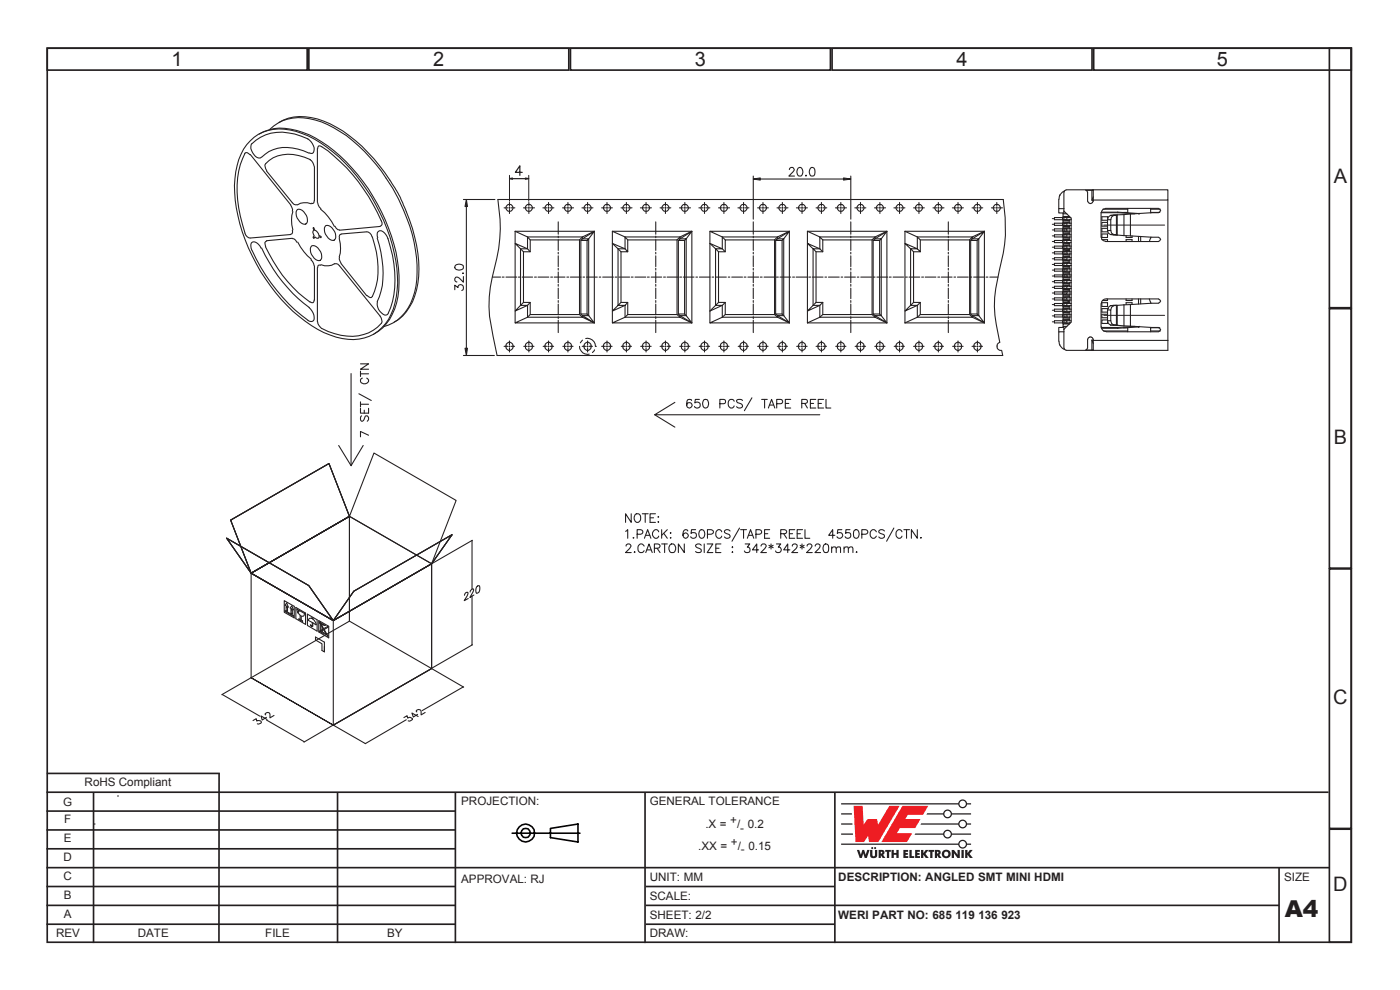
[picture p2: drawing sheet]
<svg xmlns="http://www.w3.org/2000/svg" width="297mm" height="210mm" viewBox="0 0 297 210" stroke-linecap="round" stroke-linejoin="round" font-family="sans-serif">
<defs><g id="words">
<text font-size="4.9" fill="#231f20" x="272.6" y="194.5">A4</text>
<g font-size="4.2" fill="#231f20">
<text x="36.4" y="14">1</text>
<text x="91.9" y="14">2</text>
<text x="147.4" y="14">3</text>
<text x="202.9" y="14">4</text>
<text x="258.2" y="14">5</text>
<text x="282.9" y="38.8">A</text>
<text x="282.9" y="94.1">B</text>
<text x="282.8" y="149.3">C</text>
<text x="282.8" y="189">D</text>
</g>
<g font-size="2.5" fill="#231f20">
<text x="17.9" y="166.8">RoHS Compliant</text>
<text x="13.4" y="171">G</text>
<text x="97.8" y="170.8">PROJECTION:</text>
<text x="137.8" y="170.8">GENERAL TOLERANCE</text>
<text x="13.5" y="178.7">E</text>
<text x="13.6" y="174.6">F</text>
<text x="149.6" y="175.6">.X =</text>
<text x="154.9" y="174.8">+</text>
<text x="155.1" y="179.4">+</text>
<text x="156.4" y="175.6">/ 0.2</text>
<text x="157" y="176.4">-</text>
<text x="13.5" y="182.7">D</text>
<text x="148.1" y="180.2">.XX =</text>
<text x="156.5" y="180.2">/ 0.15</text>
<text x="157.2" y="181">-</text>
<text x="13.5" y="186.7">C</text>
<text x="13.5" y="190.8">B</text>
<text x="97.8" y="187.3">APPROVAL: RJ</text>
<text x="137.8" y="186.8">UNIT: MM</text>
<text x="137.8" y="190.9">SCALE:</text>
<text x="177.8" y="186.8">DESCRIPTION: ANGLED SMT MINI HDMI</text>
<text x="272.4" y="186.8">SIZE</text>
<text x="13.5" y="194.8">A</text>
<text x="137.8" y="194.8">SHEET: 2/2</text>
<text x="177.8" y="194.8">WERI PART NO: 685</text>
<text x="202.7" y="194.8">119</text>
<text x="207.6" y="194.8">136</text>
<text x="212.4" y="194.8">923</text>
<text x="11.9" y="198.8">REV</text>
<text x="29.2" y="198.8">DATE</text>
<text x="56.3" y="198.8">FILE</text>
<text x="82.1" y="198.8">BY</text>
<text x="137.8" y="198.8">DRAW:</text>
</g>
</g></defs>
<g fill="none" stroke="#231f20" stroke-width=".35">
<path d="M10 10.2h276.7v189.7h-276.7zM10 10.2h55.2v4.7h-55.2zM65.5 10.2h55.2v4.7h-55.2zM121 10.2h55.2v4.7h-55.2zM176.5 10.2h55.2v4.7h-55.2zM232 10.2h54.7v4.7h-54.7zM282 10.2h4.7v55.1h-4.7zM282 65.5h4.7v55h-4.7zM282 120.7h4.7v55h-4.7zM9.8 168h272M9.8 176h86.7M9.8 172h86.7"/>
<path d="M9.9 164.1h36.7M19.8 168v32M46.5 164l-.1 36M71.6 168v32M96.6 168v32M136.8 168v32M177.1 168v32M282 175.9h4.7v24h-4.7zM9.8 192h86.7M9.8 188h86.7M9.8 196h86.7M9.8 184h272.2"/>
<path d="M9.8 180h86.7M137 192h134.3M137 188h40.1M137 196h40.1M271.3 184v16"/>
</g>
<g fill="none" stroke="#000" stroke-width=".34">
<path d="M108.6 176.7h14.4M116.8 175.7l5.8-.9v3.8l-5.8-.9z"/>
<circle cx="111.5" cy="176.7" r="1.88"/>
<circle cx="111.5" cy="176.7" r="1.02"/>
</g>
<g fill="#ee1d23">
<path d="M181.1 170.9h1.9l.2 4 .9-1.2h2l.2 1.3 2.4-4.1h2.1l-4.5 7.7h-1.9l-.2-1.3-.9 1.3h-1.8z"/>
<path d="M191.4 170.9h5.5l-1.1 1.9h-3.2l-.6 .9h3.3l-1.1 1.9h-3.3l-.6 1.1h3.2l-1.1 1.9h-5.4z"/>
</g>
<g fill="#231f20">
<path d="M181.8 180.3h.5l.3 1 .3-1h.4l.3 1 .4-1h.5l-.6 1.7h-.5l-.3-1-.3 1h-.4z"/>
<path d="M184.6 180.3h.5v1.2l.2 .1 .3-.1v-1.2h.5v1.1a.76 .76 0 0 1-.8 .6 .76 .76 0 0 1-.7-.6z"/>
<path d="M187.8 180.3h1.2v.4h-.4v1.3h-.5l.1-1.3h-.4z"/>
<path d="M189.1 180.3h.5v.6h.6v-.6h.5l-.1 1.7h-.4v-.7h-.6v.7h-.5z"/>
<path d="M191.6 180.3h1.1v.4h-.6v.2h.5v.4h-.5v.3h.6v.4h-1.1z"/>
<path d="M192.9 180.3h.5v1.3h.5v.4h-1z"/>
<path d="M194.1 180.3h1v.4h-.5v.2h.5v.4h-.5v.3h.6v.4h-1.1z"/>
<path d="M195.4 180.3h.5v.7l.5-.7h.6l-.7 .8 .7 .9h-.6l-.5-.7v.7h-.5z"/>
<path d="M197 180.3h1.2v.4h-.4v1.3h-.5v-1.3h-.3z"/>
<path d="M201.9 180.3h.5l.8 1-.1-1h.5v1.7h-.5l-.7-1.1v1.1h-.5z"/>
<path d="M204 180.3h.5v1.7h-.5z"/>
<path d="M204.7 180.3h.5v.7l.5-.7h.6l-.6 .8 .7 .9h-.6l-.6-.7v.7h-.5z"/>
<circle cx="185" cy="179.9" r=".22"/>
<circle cx="185.7" cy="179.9" r=".22"/>
</g>
<g fill="#231f20">
<path d="M186.4 180.3h.5a.55 .55 0 0 1 .7 .3 .55 .55 0 0 1-.3 .7l.5 .7h-.5l-.4-.6v.6h-.5zM186.9 180.7v.3h.2v-.2z" fill-rule="evenodd"/>
<path d="M198.3 180.3h.6a.55 .55 0 0 1 .6 .3 .55 .55 0 0 1-.2 .7l.4 .7h-.5l-.4-.6v.6h-.5zM198.8 180.7v.3h.2l.1-.2z" fill-rule="evenodd"/>
<path d="M199.8 181.1a.95 .95 0 0 1 1.9 0 .95 .95 0 0 1-1.9 0zM200.3 181.2a.5 .5 0 0 0 1 0 .5 .5 0 0 0-1 0z" fill-rule="evenodd"/>
</g>
<path d="M178.4 176.9h2.6M178.4 174.8h2.4M178.4 172.6h2.3" fill="none" stroke="#231f20" stroke-width=".27"/>
<g fill="#231f20">
<path d="M203.5 170.5a.7 .7 0 0 1 1.4 0 .7 .7 0 0 1-1.4 0zM178.4 170.4h24.9a.94 .94 0 0 1 .9-.8 .94 .94 0 0 1 1 .8h.8v.2h-.8a.94 .94 0 0 1-1 .9 .94 .94 0 0 1-.9-.9h-24.9z" fill-rule="evenodd"/>
<path d="M200.3 172.6a.7 .7 0 0 1 1.4 0 .7 .7 0 0 1-1.4 0zM196.7 172.5h3.4a.94 .94 0 0 1 .9-.8 .94 .94 0 0 1 1 .8h4v.3h-4a.94 .94 0 0 1-1 .8 .94 .94 0 0 1-.9-.8h-3.6z" fill-rule="evenodd"/>
<path d="M203.5 174.8a.7 .7 0 0 1 1.4 0 .7 .7 0 0 1-1.4 0zM195.4 174.7h7.9a.94 .94 0 0 1 .9-.9 .94 .94 0 0 1 1 .9h.8v.2h-.8a.94 .94 0 0 1-1 .8 .94 .94 0 0 1-.9-.8h-8z" fill-rule="evenodd"/>
<path d="M200.3 176.9a.7 .7 0 0 1 1.4 0 .7 .7 0 0 1-1.4 0zM194.2 176.8h5.9a.94 .94 0 0 1 .9-.8 .94 .94 0 0 1 1 .8h4v.3h-4a.94 .94 0 0 1-1 .8 .94 .94 0 0 1-.9-.8h-6.1z" fill-rule="evenodd"/>
<path d="M203.5 179.1a.7 .7 0 0 1 1.4 0 .7 .7 0 0 1-1.4 0zM178.4 178.9h24.9a.94 .94 0 0 1 .9-.8 .94 .94 0 0 1 1 .8h.8v.3h-.8a.94 .94 0 0 1-1 .8 .94 .94 0 0 1-.9-.8h-24.9z" fill-rule="evenodd"/>
</g>
<g fill="none" stroke="#231f20" stroke-width=".23">
<path d="M51.9 32.5l.5-.1 .6 .4M52 32.5a18.2 18.2 0 0 0-1.4 11.6l1.4 5.3M53.1 29.9a9.3 9.3 0 0 1 9.7-2 27.6 27.6 0 0 1 12.8 9.4 37.9 37.9 0 0 1 8.8 22.7 13.1 13.1 0 0 1-4.2 10.3 10.1 10.1 0 0 1-10.2 .8 30.6 30.6 0 0 1-13.7-12 36.2 36.2 0 0 1-6.6-19.8 13.4 13.4 0 0 1 3.4-9.4zM53.1 32.8l8.6 10.7M53.4 30.5a2.34 2.34 0 0 0 1.8 3l.2-.2M55 28.4a9.5 9.5 0 0 1 8-.7 25.1 25.1 0 0 1 11.7 8 39.6 39.6 0 0 1 9.8 21.2 16.8 16.8 0 0 1-1.9 10.9 8.1 8.1 0 0 1-3.2 3M56.5 36.3l5.5 6.7 .4 .3 .6 .1M57.2 27.5a9.3 9.3 0 0 1 9.7-2 25.9 25.9 0 0 1 11.6 8 38.8 38.8 0 0 1 10 22.8 14.2 14.2 0 0 1-3.4 10.9 7.9 7.9 0 0 1-3.7 2.1M59.2 26a10.5 10.5 0 0 1 9.4-.3 31.4 31.4 0 0 1 14.1 12.5l1.5 2.3 .8 1.8a38.8 38.8 0 0 1 3.9 14.8 13.4 13.4 0 0 1-4.3 10.7l-1 .5M65.3 29.5a2.45 2.45 0 0 1 1.2 2.9l-.3 .1-.6-.1M65.3 29.5a12.2 12.2 0 0 0-8.9-.9l-1.1 .5-1.9 1.4M65.6 32.5a8.9 8.9 0 0 0-9.4 .2l-.7 .6"/>
<path d="M65.7 33.9a1.98 1.98 0 0 1 .9 1.4M65.8 33.9a9.1 9.1 0 0 0-7.8-.4l-1.6 1.2a1.41 1.41 0 0 0 .2 1.5M66.7 35.3v7.3M67.3 31.5v11.4M67.4 31.5l.2-.6h.3a34.1 34.1 0 0 1 12.2 14.2l.9 2.1v.4l-.4 .4M159.8 37.3v9.2M161.3 38h17.6M167.5 36l.3-.5h.3l.4 .6-1.2 1.2h1.2M169.3 35.6l.3-.1a1 1 0 0 1 .7 .9 1 1 0 0 1-.5 .9h-.2a.94 .94 0 0 1-.4-1.4zM171 37.2v.1h-.1zM172 35.6l.4-.1a1.25 1.25 0 0 1 .3 1.8 .61 .61 0 0 1-.9-.3 1.3 1.3 0 0 1 .2-1.4zM180.5 37.3v9.2"/>
<path d="M52 49.5a1.34 1.34 0 0 0 1 1M53.5 53.2a37.9 37.9 0 0 0 11.9 14.8M55.4 52.7a1.72 1.72 0 0 0-1.8-1.4 1.28 1.28 0 0 0-.2 1.8M55.5 52.6a32.5 32.5 0 0 0 10.1 12.6M56.3 52.3a29 29 0 0 0 9.5 11.8M56.6 51.1l-.4 .4 .2 .8M61.7 43.5l.4 .9-.1 .4M61.7 49.7l-8.6 .8M62 50.6l.4 .1 .6 .7M62 48.8v.8l-.3 .1M62 50.5l-5.5 .6M62.1 44.9a6.7 6.7 0 0 0 0 3.9"/>
<path d="M63.1 44.4a2.17 2.17 0 0 1 2.1 2.6 .71 .71 0 0 1-.5 .6 .71 .71 0 0 1-.7-.3 2.16 2.16 0 0 1-.9-2.9zM63.2 51.3a10.9 10.9 0 0 0 2.9 3.7M66 55.1l.3 .4 .3 .9M66 43.2a3.2 3.2 0 0 0-2.9 .3M66.1 52.1a2.17 2.17 0 0 1 2.1 2.6 .71 .71 0 0 1-.5 .6 .71 .71 0 0 1-.7-.2 2.16 2.16 0 0 1-.9-3zM66.4 48.4l.2 .4a.81 .81 0 0 0 0 1.2M66.5 50.3l.1 .2 .2-.2M66.5 48.4v-.1l.3 .5M66.6 50.1l-.2 .2M66.6 42.6v.4l-.2 .2-.4-.1M66.7 56.4v7.3M66.8 48.8a1.45 1.45 0 0 1 .9 1.2"/>
<path d="M67.3 56.8v11.5M67.4 43l.3 .9 .4 .4M67.7 50.2l-.1 .3h-.2l-.6-.2M67.7 50l.4 .1v.3M67.7 50.2l.4 .2M68 56.3l-.3-.1-.3 .2v.4M68 44.4a10.9 10.9 0 0 1 2.9 3.6M69.1 47.9a2.17 2.17 0 0 1 2.1 2.5 .71 .71 0 0 1-.5 .6 .71 .71 0 0 1-.7-.2 2.16 2.16 0 0 1-.9-2.9zM71 56h.7l.3 .4 8.6 10.7a1.67 1.67 0 0 1 .3 1.5 9.1 9.1 0 0 1-9.9 2.2l-2.7-1.1M71 55.9a3.2 3.2 0 0 1-2.9 .2M71 48l.7 .7 .3 .1M72 50.6a6.7 6.7 0 0 1 0 3.9"/>
<path d="M72 54.5v.4l.4 1M72.4 49.7l-.3 .1-.1 .7M72.4 55.9l5.4 6.8M77.8 49.2l-5.4 .4M77.8 49.2a1.31 1.31 0 0 1 1.1 1.1M79 50.3a17.9 17.9 0 0 1 .4 11.5l-.6 1.3-1-.4M80 50.5a21.1 21.1 0 0 1 .8 11.3l-.8 2.2M80.1 50.4a.89 .89 0 0 1 .2-1.3 .89 .89 0 0 1 1.3 .3l.7 1.3M80.6 48l-8.6 .8M82.3 50.6a23.8 23.8 0 0 1 .6 14.6l-.5 1.2M96.6 56.3a1.32 1.32 0 0 1 1.7 0 .61 .61 0 0 1-.3 .9 .84 .84 0 0 1-1 .1 .84 .84 0 0 1-.4-1zM98.3 57.9v.1h-.2z"/>
<path d="M98.3 58.7v1.2l-.8-.9-.5-.2h-.3a.58 .58 0 0 0 0 .9l.2 .1M98.3 42.3h6.7M98.9 43.8v30.1M104.5 58.8h1.7M106.5 58.8h.4M106.9 44.1h.8M107.3 58.8h2.3M108 44.1h.2M108.1 42.9v.8M108.1 44v.2M108.1 44.4v.9M108.4 44.1h.8"/>
<path d="M109.3 49.1l2.6 1.2h11.7l2.5-1.2M109.3 49.1h16.8M109.3 49.1v19.4M110 58.8h.4M110.8 58.8h2.2M111.1 53.4h1.4v-2.5l-.6-.6v2.5h-1.5v12l-1.1 1.2 2.6-1.2 .6-.7h-1.4l-.7 .7h1.5v2.5h11.7l2.5 1.2-2.9-1.9M111.1 53.4l-1.8-1.8 2.6 1.2 .6 .6M111.1 53.4v10.7M111.1 44.1h.8M112.1 44.1h.2M112.2 42.9v.8M112.2 44v.2"/>
<path d="M112.2 44.4v.9M112.5 50.9h10.4M112.5 44.1h.9M113.4 58.8h.4M114.1 58.8h2.3M115.2 44.1h.8M116.3 44.1h.2M116.4 42.9v.8M116.4 44v.2M116.4 44.4v.9M116.7 44.1h.8M116.8 58.8h.4"/>
<path d="M117.6 58.8h2.3M118.4 47.1v2.6M118.4 50.1v.3M118.4 50.8v2.3M118.4 53.5v.4M118.4 54.3v2.2M118.4 56.9v.4M118.4 57.7v2.3M119.3 44.1h.8M120.3 58.8h.4M120.4 44.1h.2M120.5 42.9v.8"/>
<path d="M120.5 44v.2M120.5 44.4v.9M120.8 44.1h.9M121 58.8h2.3M122.9 50.9l.7-.6v.4l2.5-1.6-1.2 1.6v16.3M122.9 50.9v15.8M123.2 51v15.6M123.5 44.1h.8M123.6 50.7h1.3l-.4 .3h-1.3zM123.7 58.8h.3M124.4 58.8h2.3M124.5 51v15.6"/>
<path d="M124.5 44.1h.3M124.7 42.9v.8M124.7 44v.2M124.7 44.4v.9M125 44.1h.8M126.1 49.1v19.4M127.1 58.8h.4M127.6 44.1h.8M127.9 58.8h2.2M128.7 44.1h.2M128.8 42.9v.8M128.8 44v.2"/>
<path d="M128.8 44.4v.9M129.1 44.1h.8M129.9 51.6l2.7 1.2h-1.5zM129.9 49.1l2.7 1.2h11.7l2.5-1.2M129.9 49.1h16.9M129.9 49.1v19.4M130.5 58.8h.4M131.3 58.8h2.3M131.7 53.4l-.6-.6v12l-1.2 1.2 2.7-1.2 .6-.7h-1.5l-.6 .7h1.5v2.5h11.7M131.7 53.4h1.5v-2.5l-.6-.6v2.5l.6 .6M131.7 53.4v10.7M131.7 44.1h.8"/>
<path d="M132.8 44.1h.2M132.9 42.9v.8M132.9 44v.2M132.9 44.4v.9M133.2 50.9h10.4M133.2 44.1h.9M133.9 58.8h.4M134.7 58.8h2.3M135.9 44.1h.8M136.9 44.1h.3M137.1 42.9v.8M137.1 44v.2"/>
<path d="M137.1 44.4v.9M137.3 58.8h.4M137.4 44.1h.8M138.1 58.8h2.3M139.1 47.1v2.6M139.1 50.1v.3M139.1 50.8v2.3M139.1 53.5v.4M139.1 54.3v2.2M139.1 56.9v.4M139.1 57.7v2.3M140 44.1h.8"/>
<path d="M140.8 58.8h.4M141.1 44.1h.2M141.2 42.9v.8M141.2 44v.2M141.2 44.4v.9M141.5 58.8h2.3M141.5 44.1h.8M143.6 50.9v15.8M143.9 51l.4-.3h1.3l-.4 .3zM143.9 51v15.6M144.1 44.1h.8M144.2 58.8h.4"/>
<path d="M144.9 58.8h2.3M145.2 44.1h.2M145.2 51v15.6M145.3 42.9v.8M145.3 44v.2M145.3 44.4v.9M145.6 50.7l1.2-1.6-2.5 1.6v-.4l-.7 .6M145.6 50.7v16.3M145.6 44.1h.9M146.8 49.1v19.4M147.6 58.8h.4M148.3 44.1h.8"/>
<path d="M148.4 58.8h2.3M149.3 44.1h.3M149.5 42.9v.8M149.5 44v.2M149.5 44.4v.9M149.8 44.1h.8M150.6 49.1h16.9l-2.6 1.2h-11.7zM150.6 49.1v19.4M151.1 58.8h.3M151.8 58.8h2.3M152.4 53.4l-.6-.6h1.4l-2.6-1.2 1.2 1.2v12l-1.2 1.2 2.6-1.2h-1.4l.6-.7M152.4 53.4v10.7"/>
<path d="M152.4 44.1h.8M153.5 44.1h.2M153.6 42.9v.8M153.6 44v.2M153.6 44.4v.9M153.9 50.9l-.7-.6v2.5l.7 .6M153.9 44.1h.9M154.5 58.8h.3M155.2 58.8h2.3M156.5 44.1h.9M157.6 44.1h.3M157.7 42.9v.8"/>
<path d="M157.7 44v.2M157.7 44.4v.9M157.9 58.8h.4M158.1 44.1h.8M158.7 58.8h2.2M159.8 47.1v2.6M159.8 50.1v.3M159.8 50.8v2.3M159.8 53.5v.4M159.8 54.3v2.2M159.8 56.9v.4M159.8 57.7v2.3"/>
<path d="M160.7 44.1h.8M161.3 58.8h.4M161.7 44.1h.3M161.9 42.9v.8M161.9 44v.2M161.9 44.4v.9M162.1 58.8h2.3M162.2 44.1h.8M164.3 50.9h-10.4v2.5h-1.5M164.3 50.9v15.8M164.5 51l.4-.3h1.4l-.4 .3zM164.5 51v15.6"/>
<path d="M164.7 58.8h.4M164.8 44.1h.8M165.5 58.8h2.2M165.9 44.1h.2M165.9 51v15.6M166 42.9v.8M166 44v.2M166 44.4v.9M166.3 50.7l1.2-1.6-2.6 1.6v-.4l-.6 .6M166.3 50.7v16.3M166.3 44.1h.9M167.5 49.1v19.4"/>
<path d="M168.1 58.8h.4M168.9 58.8h2.3M168.9 44.1h.9M170 44.1h.3M170.1 42.9v.8M170.1 44v.2M170.1 44.4v.9M170.5 44.1h.8M171.3 49.1l2.6 1.2h11.7l2.5-1.2M171.3 49.1h16.8M171.3 49.1v19.4M171.6 58.8h.4"/>
<path d="M172.3 58.8h2.3M173.1 53.4v10.7M173.1 44.1h.8M173.9 50.3l.6 .6v2.5h-1.4l-.6-.6h1.4zM174.1 44.1h.3M174.3 42.9v.8M174.3 44v.2M174.3 44.4v.9M174.5 53.4l-.6-.6-2.6-1.2 1.2 1.2v12h1.4v2.5M174.5 50.9h10.5M174.6 44.1h.8M175 58.8h.3"/>
<path d="M175.7 58.8h2.3M177.2 44.1h.8M178.3 44.1h.2M178.4 42.9v.8M178.4 44v.2M178.4 44.4v.9M178.4 58.8h.4M178.7 44.1h.9M179.2 58.8h2.3M180.5 47.1v2.6M180.5 50.1v.3M180.5 50.8v2.3"/>
<path d="M180.5 53.5v.4M180.5 54.3v2.2M180.5 56.9v.4M180.5 57.7v2.3M181.3 44.1h.9M181.9 58.8h.3M182.4 44.1h.3M182.5 42.9v.8M182.5 44v.2M182.5 44.4v.9M182.6 58.8h2.3M182.9 44.1h.8"/>
<path d="M185 50.9v15.8M185.2 51l.4-.3h1.3l-.3 .3zM185.2 58.8h.4M185.2 51v15.6M185.5 44.1h.8M186 58.8h2.3M186.5 44.1h.3M186.6 51v15.6M186.7 42.9v.8M186.7 44v.2M186.7 44.4v.9M186.9 50.7l1.2-1.6-2.5 1.6v-.4l-.6 .6"/>
<path d="M186.9 50.7v16.3M187 44.1h.9M188.1 49.1v19.4M188.7 58.8h.4M189.5 58.8h2.2M189.6 44.1h.9M190.7 44.1h.2M190.8 42.9v.8M190.8 44v.2M190.8 44.4v.9M191.2 44.1h.8M192 49.1l2.6 1.2h11.7l2.5-1.2"/>
<path d="M192 49.1h16.8M192 49.1v19.4M192.1 58.8h.4M192.8 58.8h2.3M193.8 53.4v10.7M193.8 44.1h.8M194.8 44.1h.3M194.9 42.9v.8M194.9 44v.2M194.9 44.4v.9M195.2 53.4l-.6-.6h-1.4l.6 .6h1.4v-2.5l-.6-.6v2.5l-2.6-1.2 1.2 1.2v12l-1.2 1.2 2.6-1.2v2.5h11.7l2.5 1.2M195.2 50.9h10.5"/>
<path d="M195.3 44.1h.8M195.5 58.8h.4M196.3 58.8h2.2M197.9 44.1h.8M198.9 58.8h.4M198.9 44.1h.3M199.1 42.9v.8M199.1 44v.2M199.1 44.4v.9M199.4 44.1h.9M199.7 58.8h2.3M201.2 47.1v2.6"/>
<path d="M201.2 50.1v.3M201.2 50.8v2.3M201.2 53.5v.4M201.2 54.3v2.2M201.2 56.9v.4M201.2 57.7v2.3M202 44.1h.9M202.4 58.8h.3M203.1 58.8h2.3M203.1 44.1h.3M203.2 42.9v.8M203.2 44v.2"/>
<path d="M203.2 44.4v.9M203.6 44.1h.8M205.7 50.9v15.8M205.8 58.8h.4M205.9 51l.4-.3h1.3l-.3 .3zM205.9 51v15.6M206.2 44.1h.8M206.6 58.8h2.2M207.2 44.1h.3M207.3 51v15.6M207.4 42.9v.8M207.4 44v.2"/>
<path d="M207.4 44.4v.9M207.6 50.7l1.2-1.6-2.5 1.6v-.4l-.6 .6M207.6 50.7v16.3M207.7 44.1h.8M208.8 49.1v19.4M209.2 58.8h.4M210 58.8h1.7M210.3 44.1h.8M211.4 44.1h.2M211.5 42.9v.8M211.5 44v.2M211.5 44.4v.9"/>
<path d="M211.8 44.1h.9M224.6 42.3v2h1.1M224.8 41.4v.1M225.4 49.8v.5h.3M225.4 51h-1.7v.5h1.7M225.4 52.2h-1.7v.5h1.7M225.4 46.1v.5M225.4 47.3v.5M225.4 48.5v.5M225.4 53.4v.5M225.4 54.7v.4M225.4 55.9v.4"/>
<path d="M225.4 57.1v.4M225.4 58.3v.4M225.4 59.5v.5M225.5 48h1.4l-1.4-.1v.4M225.5 49.2v.5h.5M225.5 52v.1l.8 .1M225.5 45.9h1.3l-.8 .1M225.5 45.3v.7h.5M225.5 46.8h1.4M225.5 45.2v.1M225.5 48.3v.2h.5M225.5 52.9v.3"/>
<path d="M225.5 51.7h1.4M225.5 50.5h1.4M225.5 45.3h.8M225.5 47.1h1.4M225.5 49.2h1.4M225.5 49.6h1.4M225.5 48.3h1.4M225.5 59.3h1.4M225.5 58.9h1.4M225.5 55.6h1.4M225.5 58.1h1.4M225.5 57.7h1.4"/>
<path d="M225.5 56.8h1.4M225.5 56.5h1.4M225.5 54.1h1.4M225.5 54.4h1.4M225.7 50.3h.3M225.7 52.2h-.3v.5h.3M225.7 51h-.3v.5h.3M225.7 40.7v4.5h-1.1v-.9M225.7 58.7h.3v.1h-.5v.6h.5l-.3 .1v.5M225.7 60h.3h-.5v.7h.5M225.7 56.3l.3 .1h-.5v.6l.5 .1M225.7 49.8h-2v.5h1.7"/>
<path d="M225.7 46.1v.5M225.7 49.8v.5M225.7 52.2v.5M225.7 53.4v.5M225.7 54.7v.4M225.7 47.3h-2v.5h2.3M225.7 51.5h.3M225.7 48.5h-2v.5h2M225.7 52.2h.3M225.7 52.7h.3M225.7 55.9h-2v.4h2M225.7 57.1h-2v.4h2"/>
<path d="M225.7 58.3h-2v.4h2M225.7 59.5h-2v.5h2M225.7 44.8l1.5 1.5v1M225.8 40.5a1.91 1.91 0 0 0-1.1 1.8M226 47.3h-.3v.5M226 46.7h-.5v.6h.5M226 49.7v.1h-.3M226 50.3h-.5v.5M226 50.3h.9M226 47.8h.9M226 48.5h.3v.5M226 48.5l.9-.2v.2"/>
<path d="M226 48.5h-.3v.5h.3M226 51.5h-.5v.5h1.4M226 52.7h-.5v.2h1.4M226 46v.1h.9M226 55.2l.9 .1h-1.4M226 53.9v.1l.9 .1M226 55.2h-.5v.6h.5l-.3 .1v.4M226 57.1h-.3v.4h.3M226 57.5v.1h-.5v.6h.5v.1h-.3v.4M226 53.3h-.5v-.1h1.4l-.9 .2M226 46.7l.9 .1M226 52.7l.9 .2"/>
<path d="M226 46.1h-2.3v.5h2M226 49.8h1.2M226 49.1h-.5v.1M226 54h-.5v.5h.5M226 46.6v.1M226 47.8v.1M226 50.9v.1M226 54.5v.2M226 55.1v.1M226 50.3l.9 .2M226 49.1l.9 .1M226 47.3h1.2"/>
<path d="M226 59.5h.3M226 58.3h.3M226 58.7h.3M226 57.5h.3M226 57.1h.3M226 55.9h.3M226 57.6l.9 .1M226 56.4l.9 .1M226 58.8l.9 .1M226.2 40.3h5.6M226.2 40.3l-.3 .1-.1 .3M226.3 51h-.6v.5"/>
<path d="M226.3 46.1v.5h-.6M226.3 49h-.3v.1M226.3 52.7h-.3M226.3 46.6h.9M226.3 47.3v.5M226.3 49.8v.5M226.3 51v.5M226.3 52.2v.5M226.3 51h.9M226.3 49h.9M226.3 48.5h.9M226.3 52.2h.9"/>
<path d="M226.3 52.7h.6M226.3 53.4h-2.6v.5h2.6M226.3 54.7h-2.6v.4h2.3M226.3 60h.9M226.3 55.1h.9M226.3 56.3h.9M226.9 51.5h-.9l.9 .2M226.9 50.8h-1.4v.1h.5M226.9 46v.1h.2M226.9 59.5h-.6v.5h-.3M226.9 54.7h-.6v.4h-.3M226.9 53.4h-.6v.5h.6"/>
<path d="M226.9 55.9h-.6v.4h-.3M226.9 57.1h-.6v.4h.6M226.9 58.3h-.6v.4h.6M226.9 58.9v-.2h.3v.8M226.9 52l-.9 .1M226.9 46.6v.2M226.9 47.1v.2M226.9 47.8v.2M226.9 49v.2M226.9 49.6v.2M226.9 50.3v.2M226.9 50.8v.2"/>
<path d="M226.9 51.5v.2M226.9 52v.2M226.9 52.7v.2M226.9 53.2v.2M226.9 53.9v.2M226.9 54.4v.3M226.9 55.1v.2M226.9 55.6v.3M226.9 56.3v.2M226.9 56.8v.3M226.9 57.5v.2M226.9 58.1v.2"/>
<path d="M226.9 59.3v.2M226.9 60v.2M226.9 47.8h.3M226.9 50.8l-.9 .1M226.9 51.5h.3M226.9 49.6l-.9 .1M226.9 47.1l-.9 .2M226.9 50.3h.3M226.9 54.4l-.9 .1M226.9 59.3l-.9 .1M226.9 59.5h.3M226.9 54.7h.3"/>
<path d="M226.9 53.4h.3M226.9 53.9h.3M226.9 58.3h.3M226.9 57.1h.3M226.9 55.9h.3M226.9 56.8l-.9 .2M226.9 58.1l-.9 .1M226.9 55.6l-.9 .2M227.2 57.1v.4h-.3M227.2 52.2v.5h-.3M227.2 48.5v3.7M227.2 47.3v1.2"/>
<path d="M227.2 52.7v4.4M227.2 57.5v1.2M227.2 59.5v7.3M230.3 40.3l.3 .1 .1 .3M230.5 40.4h1.1M230.7 40.7v2M230.8 42.7l.1 .3 .3 .1M231.2 43.2h.3M231.9 42.7l-.1 .3-.3 .1M231.9 40.3h15.9v2.1h-15.9M231.9 40.4h-.3v2.1h.3M231.9 40.3l-.1 .1"/>
<path d="M231.9 40.4v2M231.9 40.3v.1M231.9 42.4v.3M231.9 41.7l-.3 .8M233.6 50.3l.2 .5 .7 .4M233.6 45h3.5M233.8 49.6h1.2v.8h-1.2zM233.8 50.8h1.2v.4M234 44.4h5.2M234.5 44.3l-.5 .1-.4 .7M234.5 51.2h11.3M234.5 44.2h11.3"/>
<path d="M235 47.2h-1.2v.8h1.2M235 48.9l.1 .6 .5 .2M235 46.3v-.3h-1.2v.7h1.2M235 46.6v2.3M235 48.4h-1.2v.8l1.2-.1M235 46.6h.6M235 48.9h.6M235.6 45.7l-.5 .3-.1 .6M235.6 49.7l.6 .1M235.6 49.7h.7M235.6 48.9l.2 .6 .5 .2M235.6 46.6v2.3"/>
<path d="M236.2 49.8l.8 .1M236.3 45.7l-.5 .3-.2 .6M236.3 49.7l.7 .2M237 45.6l-1.4 .1 1.2-.1v4.2h-.6M237 45.6h-.8M237 49.9l1.4 .1M237 45.6v4.3M237.1 45.1h-3.5v5.2M237.1 45v.1l3.6 .2M237.1 45l4.4 .3M238.3 45.1h.9M238.4 45.5v4.5"/>
<path d="M238.4 45.5l-1.4 .1M238.4 50h1.4M238.9 50v.4h1.3v-.4M238.9 51.2v-.4h1.3v.4M239.2 44.2v.9M239.8 50l6 .3M239.8 45.4v4.6M239.8 45.4l-1.4 .1M241.5 45.3h.1M241.5 50.1v1.1M241.5 45.3l.2 .1M242 50.1v1.1"/>
<path d="M244 50.6l-.2 .6M244.1 44.2v.2h2.1M244.1 44.4v.8M244.1 50.3v.3M244.1 45.1h1.9M245.8 50.4l.4 .3M245.8 44.3l.4 .3M245.8 45.1l-6 .3M246.2 50.8l-.4 .4M246.2 44.7l-.4 .4M246.2 44.6v.1M246.2 50.7v.1"/>
<path d="M247.8 42.4v31.9h-16M65.6 65.2l.6 .8a1.66 1.66 0 0 1 .1 2.2h-.6l-.4-.2M66.6 63.6l-.2 .6-.6-.2M67.4 68.3a2.17 2.17 0 0 0 .8 1.4M74.5 79.2v19.6M76.5 77.2h1.7l-1.7 1.1h1.7M76.5 78.7v1.2M76.5 79.3h1.7M80.1 64a2.39 2.39 0 0 0 1.8 2.8l.5-.3M96.5 61.5v-1l.7 .5a.59 .59 0 0 1 .6-.6 .59 .59 0 0 1 .5 .8v.3l-.3 .1M98.3 75.4h6.6M106.9 73.5h.8"/>
<path d="M108 73.5h.2M108.1 72.3v.9M108.1 73.4v.2M108.1 73.8v.9M108.4 73.5h.8M108.8 73.4a.8 .8 0 0 0-1.2-.6 .8 .8 0 0 0 0 1.4 .72 .72 0 0 0 .8 .1 .72 .72 0 0 0 .4-.7M108.9 73.4v.2M111.1 73.5h.8M112.1 73.5h.2M112.2 72.3v.9M112.2 73.4v.2M112.2 73.8v.9"/>
<path d="M112.5 64.1v2.6h10.4M112.5 66.7l-.6 .6-2.6 1.2h16.8M112.5 73.5h.8M112.9 73.4a.8 .8 0 0 0-1.2-.6 .8 .8 0 0 0 0 1.4 .72 .72 0 0 0 .8 .1 .72 .72 0 0 0 .4-.7M113 73.4v.2M115.2 73.5h.8M115.6 73.4v.2M115.6 73.4a.8 .8 0 0 1 1.3-.6 .8 .8 0 0 1-.1 1.4 .72 .72 0 0 1-.8 .1 .72 .72 0 0 1-.4-.7M116.2 73.5h.2M116.4 72.3v.9M116.4 73.4v.2M116.4 73.8v.9"/>
<path d="M116.7 73.5h.8M118.4 60.3v.4M118.4 61.1v2.2M118.4 63.7v.4M118.4 64.5v2.3M118.4 67.2v.4M118.4 67.9v2.7M119.4 73.5h.7M120.4 73.5h.2M120.5 72.3v.9M120.5 73.4v.2M120.5 73.8v.9"/>
<path d="M120.8 73.5h.8M121.2 73.4a.8 .8 0 0 0-1.2-.6 .8 .8 0 0 0 0 1.4 .72 .72 0 0 0 .8 .1 .72 .72 0 0 0 .4-.7M121.3 73.4v.2M122.9 73.5a1.68 1.68 0 0 0 2.1 1.6M122.9 66.7l.7 .6v-.3h1.3M123.2 66.6h1.3M123.5 73.5h.8M123.6 72.2l-.5 .5M123.9 73.4v.2M123.9 73.4a.8 .8 0 0 1 1.2-.6 .8 .8 0 0 1 0 1.4 .72 .72 0 0 1-.8 .1 .72 .72 0 0 1-.4-.7M124.3 71.8a1.68 1.68 0 0 1 2 1.7M124.5 73.5h.2"/>
<path d="M124.5 66.6l.4 .4M124.7 72.3v.9M124.7 73.4v.2M124.7 73.8v.9M124.9 67l1.2 1.5M124.9 73.5h.8M126.1 74.2l-.4 .6M126.3 73.5h.1M127.6 73.5h.8M128 73.4v.2M128 73.4a.74 .74 0 0 1 .8-.8 .74 .74 0 0 1 .7 .8M128 73.6a.74 .74 0 0 0 .8 .7 .74 .74 0 0 0 .7-.7"/>
<path d="M128.7 73.5h.2M128.8 72.3v.9M128.8 73.4v.2M128.8 73.8v.9M129.1 73.5h.8M129.6 73.4v.2M131.8 73.5h.7M132.8 73.5h.2M132.9 72.3v.9M132.9 73.4v.2M132.9 73.8v.9M133.2 66.7l-.6 .6-2.7 1.2h16.9"/>
<path d="M133.2 66.7h10.4M133.2 64.1v2.6M133.2 73.5h.8M133.6 73.4a.8 .8 0 0 0-1.2-.6 .8 .8 0 0 0 0 1.4 .72 .72 0 0 0 .8 .1 .72 .72 0 0 0 .4-.7M133.7 73.4v.2M135.9 73.5h.8M136.3 73.4v.2M136.3 73.4a.8 .8 0 0 1 1.2-.6 .8 .8 0 0 1 0 1.4 .72 .72 0 0 1-.8 .1 .72 .72 0 0 1-.4-.7M136.9 73.5h.2M137.1 72.3v.9M137.1 73.4v.2M137.1 73.8v.9"/>
<path d="M137.3 73.5h.8M139.1 60.3v.4M139.1 61.1v2.2M139.1 63.7v.4M139.1 64.5v2.3M139.1 67.2v.4M139.1 67.9v2.7M140 73.5h.8M141.1 73.5h.2M141.2 72.3v.9M141.2 73.4v.2M141.2 73.8v.9"/>
<path d="M141.5 73.5h.8M141.9 73.4a.8 .8 0 0 0-1.2-.6 .8 .8 0 0 0 0 1.4 .72 .72 0 0 0 .8 .1 .72 .72 0 0 0 .4-.7M142 73.4v.2M143.6 66.7l.7 .6M143.9 66.6l.4 .4v.3M143.9 66.6h1.3M144.2 73.5h.7M144.3 67h1.3l1.2 1.5zM144.3 67.3l2.5 1.2M145.2 73.5h.2M145.2 66.6l.4 .4M145.3 72.3v.9"/>
<path d="M145.3 73.4v.2M145.3 73.8v.9M145.6 73.5h.8M146 73.4a.8 .8 0 0 0-1.2-.6 .8 .8 0 0 0 0 1.4 .72 .72 0 0 0 .8 .1 .72 .72 0 0 0 .4-.7M146.1 73.4v.2M148.3 73.5h.8M148.7 73.4v.2M148.7 73.4a.8 .8 0 0 1 1.2-.6 .8 .8 0 0 1 0 1.4 .72 .72 0 0 1-.8 .1 .72 .72 0 0 1-.4-.7M149.3 73.5h.2M149.5 72.3v.9M149.5 73.4v.2M149.5 73.8v.9"/>
<path d="M149.7 73.5h.8M152.4 64.1h1.5l-.7 .7v2.5h11.7l2.6 1.2M152.5 73.5h.7M153.5 73.5h.2M153.6 72.3v.9M153.6 73.4v.2M153.6 73.8v.9M153.9 64.1v2.6M153.9 73.5h.8M154.3 73.4a.8 .8 0 0 0-1.2-.6 .8 .8 0 0 0 0 1.4 .72 .72 0 0 0 .8 .1 .72 .72 0 0 0 .4-.7M154.4 73.4v.2M156.6 73.5h.7"/>
<path d="M156.9 73.4v.2M157 73.4a.8 .8 0 0 1 1.2-.6 .8 .8 0 0 1 0 1.4 .72 .72 0 0 1-.8 .1 .72 .72 0 0 1-.4-.7M157.6 73.5h.2M157.7 72.3v.9M157.7 73.4v.2M157.7 73.8v.9M158 73.5h.8M159.8 60.3v.4M159.8 61.1v2.2M159.8 63.7v.4M159.8 64.5v2.3M159.8 67.2v.4"/>
<path d="M159.8 67.9v2.7M160.7 73.5h.8M161.1 73.4v.2M161.1 73.4a.74 .74 0 0 1 .8-.8 .74 .74 0 0 1 .7 .8M161.1 73.6a.74 .74 0 0 0 .8 .7 .74 .74 0 0 0 .7-.7M161.7 73.5h.3M161.9 72.3v.9M161.9 73.4v.2M161.9 73.8v.9M162.2 73.5h.7M162.7 73.4v.2M164.3 66.7h-10.4l-.7 .6-2.6 1.2h16.9"/>
<path d="M164.3 66.7l.6 .6v-.3h1.4M164.5 66.6l3 1.9-1.2-1.5M164.5 66.6h1.4M164.9 73.5h.7M165.9 73.5h.2M165.9 66.6l.4 .4M166 72.3v.9M166 73.4v.2M166 73.8v.9M166.3 73.5h.8M166.7 73.4a.8 .8 0 0 0-1.2-.6 .8 .8 0 0 0 0 1.4 .72 .72 0 0 0 .8 .1 .72 .72 0 0 0 .4-.7M166.8 73.4v.2"/>
<path d="M169 73.5h.7M169.3 73.4v.2M169.4 73.4a.8 .8 0 0 1 1.2-.6 .8 .8 0 0 1 0 1.4 .72 .72 0 0 1-.8 .1 .72 .72 0 0 1-.4-.7M170 73.5h.2M170.1 72.3v.9M170.1 73.4v.2M170.1 73.8v.9M170.4 73.5h.8M171.3 68.5h16.8M173.1 64.1l-1.8 1.9 2.6-1.2 .6-.7M173.1 73.5h.8M173.1 64.1h1.4"/>
<path d="M173.9 67.3h11.7l2.5 1.2M173.9 67.3l-2.6 1.2M174.1 73.5h.3M174.3 72.3v.9M174.3 73.4v.2M174.3 73.8v.9M174.5 64.1v2.6h10.5M174.5 66.7l-.6 .6M174.6 73.5h.7M175 73.4a.8 .8 0 0 0-1.2-.6 .8 .8 0 0 0 0 1.4 .72 .72 0 0 0 .8 .1 .72 .72 0 0 0 .4-.7M175.1 73.4v.2M177.3 73.5h.7"/>
<path d="M178.3 73.5h.2M178.4 72.3v.9M178.4 73.4v.2M178.4 73.8v.9M178.7 73.5h.8M179.1 73.4a.8 .8 0 0 0-1.2-.6 .8 .8 0 0 0 0 1.4 .72 .72 0 0 0 .8 .1 .72 .72 0 0 0 .4-.7M179.2 73.4v.2M180.5 60.3v.4M180.5 61.1v2.2M180.5 63.7v.4M180.5 64.5v2.3M180.5 67.2v.4"/>
<path d="M180.5 67.9v2.7M181.4 73.5h.7M181.7 73.4v.2M181.8 73.4a.8 .8 0 0 1 1.2-.6 .8 .8 0 0 1 0 1.4 .72 .72 0 0 1-.8 .1 .72 .72 0 0 1-.4-.7M182.4 73.5h.2M182.5 72.3v.9M182.5 73.4v.2M182.5 73.8v.9M182.8 73.5h.8M185 66.7l.6 .6v-.3h1.3M185.2 66.6l2.9 1.9-1.2-1.5M185.2 66.6h1.4"/>
<path d="M185.6 73.5h.7M186.5 73.5h.3M186.6 66.6l.3 .4M186.7 72.3v.9M186.7 73.4v.2M186.7 73.8v.9M187 73.5h.7M187.4 73.4a.8 .8 0 0 0-1.2-.6 .8 .8 0 0 0 0 1.4 .72 .72 0 0 0 .8 .1 .72 .72 0 0 0 .4-.7M187.5 73.4v.2M189.7 73.5h.7M190 73.4v.2M190.1 73.4a.8 .8 0 0 1 1.2-.6 .8 .8 0 0 1 0 1.4 .72 .72 0 0 1-.8 .1 .72 .72 0 0 1-.4-.7"/>
<path d="M190.7 73.5h.2M190.8 72.3v.9M190.8 73.4v.2M190.8 73.8v.9M191.1 73.5h.8M192 68.5h16.8M193.8 64.1h1.4l-.6 .7h-1.4zM193.8 73.5h.8M194.1 73.4v.2M194.2 73.4a.74 .74 0 0 1 .7-.8 .74 .74 0 0 1 .8 .8M194.2 73.6a.74 .74 0 0 0 .7 .7 .74 .74 0 0 0 .8-.7M194.8 73.5h.3"/>
<path d="M194.9 72.3v.9M194.9 73.4v.2M194.9 73.8v.9M195.2 66.7l-.6 .6-2.6 1.2M195.2 66.7h10.5M195.2 64.1v2.6M195.3 73.5h.7M195.7 73.4v.2M198 73.5h.7M198.9 73.5h.3M199.1 72.3v.9M199.1 73.4v.2"/>
<path d="M199.1 73.8v.9M199.4 73.5h.7M199.8 73.4a.8 .8 0 0 0-1.2-.6 .8 .8 0 0 0 0 1.4 .72 .72 0 0 0 .8 .1 .72 .72 0 0 0 .4-.7M199.9 73.4v.2M201.2 60.3v.4M201.2 61.1v2.2M201.2 63.7v.4M201.2 64.5v2.3M201.2 67.2v.4M201.2 67.9v2.7M202.1 73.5h.7M202.4 73.4v.2"/>
<path d="M202.5 73.4a.8 .8 0 0 1 1.2-.6 .8 .8 0 0 1 0 1.4 .72 .72 0 0 1-.8 .1 .72 .72 0 0 1-.4-.7M203.1 73.5h.2M203.2 72.3v.9M203.2 73.4v.2M203.2 73.8v.9M203.5 73.5h.8M205.7 66.7l.6 .6v-.3h1.3M205.9 66.6l2.9 1.9-1.2-1.5M205.9 66.6h1.4M206.2 73.5h.8M207.2 73.5h.3M207.3 66.6l.3 .4"/>
<path d="M207.4 72.3v.9M207.4 73.4v.2M207.4 73.8v.9M207.7 73.5h.7M208.1 73.4a.8 .8 0 0 0-1.2-.6 .8 .8 0 0 0 0 1.4 .72 .72 0 0 0 .8 .1 .72 .72 0 0 0 .4-.7M208.2 73.4v.2M212.4 74.3a.88 .88 0 0 1-.9-.7 .88 .88 0 0 1 .6-1 27 27 0 0 1-.1-15.1 33.3 33.3 0 0 0 .8-15.2h-107.2a34.8 34.8 0 0 1-1.2 16.5 25.5 25.5 0 0 0 .2 12.5l.9 4.1h107.2l-.2-1.1M224.6 70.4v-.9h1.1v4.4M224.7 72.4a1.91 1.91 0 0 0 1.1 1.8M224.8 73.1v.1M225.4 61.9v.5h.3M225.4 60.7v.5"/>
<path d="M225.4 64.4v.4M225.4 65.6v.4M225.4 63.2h-1.7v.4h3.5M225.4 66.8h-1.7v.4h2M225.4 68h-1.7v.5h2M225.5 63.9h1.4l-1.4-.2v.4M225.5 65.1v.2h1.4M225.5 65.3v.2h.5M225.5 67.5v.4h.5M225.5 60.2h1.4M225.5 66.6h1.4M225.5 62.9h1.4"/>
<path d="M225.5 61.7h1.4M225.5 61.4h1.4M225.5 60.5h1.4M225.5 62.6h1.4M225.5 67.8h1.4M225.5 65.1h1.4M225.7 70.4h-1.1v2M225.7 63.2h-.3v.4M225.7 68.5h1.2M225.7 68.5v-.5h.6v.5M225.7 66.8v.4h.3M225.7 66.8h-.3v.4"/>
<path d="M225.7 68h-.3v.5M225.7 60.7v.5M225.7 61.9v.5M225.7 63.2v.4M225.7 64.4v.4M225.7 65.6v.4M225.7 60.7h-2v.5h2.3M225.7 65.6h-2v.4h2.3M225.7 66.8h.3M225.7 62.4h.3M225.8 73.9l.1 .3 .3 .1M226 63.1v.1h-.3"/>
<path d="M226 60.7h-.3M226 63.2h.3v.4M226 68.6l.8 .1h-1.3v.5M226 66.7l.3 .1M226 67.2v.2l.9 .1M226 67.4h-.5v.1h1.4M226 65.5l-.3 .1M226 65.6h.9M226 61.2h-.5v.7h.5M226 62.5h-.5v.6h.5M226 64.9h-.5v.2M226 66.1h-.5v.6h.5"/>
<path d="M226 68.6h-.5v.1M226 61.2h.1M226 61.9h.1M226 62.4v.1M226 63.6v.1M226 64.3v.1M226 67.9v.1M226 68.5v.1M226 67.2h.3M226 62.5l.9 .1M226 61.2l.9 .2M226 60.7h.3"/>
<path d="M226 60l.9 .2M226 66.1l.9 .2M226 64.9l.9 .2M226.3 69.2h-.8v.3M226.3 64.4v.4l-.3 .1M226.3 65.6v.4M226.3 61.9h-2.6v.5h1.7M226.3 62.4h.9M226.3 61.2h.9M226.3 63.2h.9M226.3 64.8h.9M226.3 68h.9"/>
<path d="M226.9 60.7h-.6v.5h-.3M226.9 61.9h-.6v.5h-.3M226.9 66v.3h-1.4M226.9 66.8h-.6v.4h.6M226.9 66h-.9v.1M226.9 64.1h-1.4v.2h.5M226.9 60.5v.2M226.9 61.2v.2M226.9 61.7v.2M226.9 62.4v.2M226.9 62.9v.3M226.9 63.6v.3"/>
<path d="M226.9 64.1v.3M226.9 64.8v.3M226.9 65.3v.3M226.9 66.6v.2M226.9 67.2v.3M226.9 67.8v.2M226.9 68.5v.1M226.9 65.6h.3M226.9 67.2h.3M226.9 66.8h.3M226.9 60.5l-.9 .2M226.9 61.9h.3"/>
<path d="M226.9 61.7l-.9 .2M226.9 60.7h.3M226.9 62.9l-.9 .2M226.9 66h.3M226.9 68.5h.2M226.9 67.8l-.9 .1M226.9 66.6l-.9 .1M226.9 64.1l-.9 .2M226.9 65.3l-.9 .2M227.2 66.8v1.5l-1.5 1.6M227.2 64.4h-3.5v.4h2.3M230.5 74.3h1.4"/>
<path d="M230.7 73.9l-.1 .3-.3 .1M230.7 71.9v2M231.2 71.5l-.3 .1-.1 .3M231.2 71.5h.3M231.5 71.5l.3 .1 .1 .3M231.6 72.2v2.1M231.6 72.2h.3M231.6 72.2l.3 .7M231.8 74.3h-5.6M231.9 72.2v2.1M231.9 71.9v.3M231.9 74.3h.1"/>
<path d="M231.9 72.2h15.9M233.6 69.5h3.5v.1M233.6 64.4v4.9M233.6 69.3a.98 .98 0 0 0 1.1 1M233.6 69.6h3.5M233.8 64.2h1.2v.8h-1.2zM234.1 70.2h5.1v.2M234.7 70.4h11.1M235 67.9h-1.2v.7h1.2v-.3M235 65.5h.1M235 65.7h.6v2.3h-.6M235 68l.1 .6 .5 .4h1.2"/>
<path d="M235 63.4v.3h-1.1M235 65.7v2.3M235 65.5h-1.2v.7h1.2M235 66.7h-1.2v.7h1.2M235.6 64.8l-.5 .4-.1 .5M235.6 68l.2 .6 .5 .4M236.2 69h.8zM236.2 64.8h.8M236.3 64.8h.5v4.2M236.3 64.8l-.5 .4-.2 .5M237 64.8h-1.4h.7M237 69h.1"/>
<path d="M237 64.8v4.2M237 69l1.4 .1M238.4 64.7v4.4M238.4 64.7l-1.4 .1M238.4 69.1l1.4 .1M238.9 63.4v.3h1.3v-.3M239.2 69.5h-.9M239.2 69.5v.7M239.8 69.2l6 .3M239.8 64.6v4.6M239.8 64.6l-1.4 .1M240.2 64.5v-.3h-1.3v.4"/>
<path d="M240.7 69.2l-3.6 .3M241.5 69.4h.1M241.5 69.3h.1M241.5 63.4v1.1M241.5 69.4l-4.4 .2M241.7 69.2l-.2 .1M242 63.4v1M243.8 63.4l.2 .6M244.1 64v.3M244.1 69.5h.1M244.1 70.2h2.1M245.8 63.5l.4 .3"/>
<path d="M245.8 69.5l.4 .4M245.8 63.4h-11.1a.98 .98 0 0 0-1.1 1M245.8 64.3l-6 .3M246 69.5h-1.9v.9M246.2 63.9l-.4 .4M246.2 70l-.4 .3M246.2 63.8v.1M246.2 69.9v.1M71.8 94.5l2.7 4.3 2.5-4.3M76.1 83.5l2.7 1.5M76.5 86.6v1h1.7v-1M76.5 85.8h1.7"/>
<path d="M76.5 85.2v1.1M76.7 88.2l-.2 .4v.6l.2 .2 .4-.2 .4-.9 .4-.1a.68 .68 0 0 1 0 1.2M76.9 80.2a.62 .62 0 0 0-.4 .7 .62 .62 0 0 0 .6 .5h.4a.62 .62 0 0 0 .7-.5 .62 .62 0 0 0-.4-.7M77.3 87v.6M78.2 92.3l-1.7-.8v1.2M79.3 96.1l17.5 10.1-5.2 13.4-17.5-10.1zM138.9 88l4.3 2.6M143.2 85.4l-4.3 2.6h35M146.7 85v-.2a.69 .69 0 0 0-1 .3 1.14 1.14 0 0 0 .5 1.5 .57 .57 0 0 0 .6-.6 .57 .57 0 0 0-.5-.6 .57 .57 0 0 0-.6 .5M148.4 84.7h-.9l-.1 .8a.65 .65 0 0 1 1-.1 .65 .65 0 0 1-.1 1 .65 .65 0 0 1-1-.2M149.3 84.8a.64 .64 0 0 1 .9 .3 .84 .84 0 0 1 .1 1 .84 .84 0 0 1-1 .3 1.32 1.32 0 0 1 0-1.6zM152.7 85.6h.8a.46 .46 0 0 0 .4-.4 .46 .46 0 0 0-.4-.5h-.8v1.9"/>
<path d="M155.7 85.1a.72 .72 0 0 0-.9-.3 .72 .72 0 0 0-.3 1 .65 .65 0 0 0 .5 .7 .65 .65 0 0 0 .7-.4M157.5 85l-.4-.3-.7 .1-.1 .2 .1 .4 1 .4 .1 .5a.8 .8 0 0 1-1.2 0M159.5 84.4l-1.6 2.7M161.6 84.7h1.2M162.2 84.7v1.9M163 86.6l.7-1.9 .7 1.9M163.2 85.9h.9M164.8 85.6h.8a.48 .48 0 0 0 .4-.3 .48 .48 0 0 0-.1-.5l-1.1-.1v1.9M166.6 85.6h.7M167.7 84.7h-1.1v1.9h1.1M170.1 85.6h.8l.4-.4a.4 .4 0 0 0-.4-.5h-.8v1.9M170.7 85.6l.6 1"/>
<path d="M171.9 85.6h.7M173.1 84.7h-1.2v1.9h1.2M173.6 85.6h.7M174.7 84.7h-1.1v1.9h1.1M175.2 84.7v1.9h1.1M48.1 114.2l17.4 10 5.2 7.4-17.4-10zM48.9 110.3l20.9-12 4.3 11.2-20.8 12.1zM74.1 109.5l-20.8 12.1 20.8-12.1M91.6 119.6l-20.9 12-17.4-10 20.8-12.1-4.3-11.2-20.9 12 4.4 11.3M100.1 114.7v10.3M100.2 114.6l-8.6 5M132.7 112.7l.5-.3v1.8"/>
<path d="M132.8 115.8l.1-.2a.58 .58 0 0 1 .8 0l.2 .3-1.2 1.3h1.2M133.9 109v1.8l-1.2-1.8v1.8M134.3 114.1h.2l-.1 .1zM134.5 117.2l.2-.2v.2zM134.9 109a.92 .92 0 0 1 1.1 .7 .92 .92 0 0 1-.6 1.1 .99 .99 0 0 1-.9-.7 .99 .99 0 0 1 .4-1.1zM135.2 113.3l1-.1 .2-.5-.5-.3h-.7v1.8M136.3 109h1.2M136.7 115.8a.67 .67 0 0 0-.8-.4 .67 .67 0 0 0-.6 .7 .81 .81 0 0 0 .2 .9 .81 .81 0 0 0 .9 .2l.3-.4M136.7 114.2l.7-1.8 .7 1.8M136.9 109v1.8M137 117.2l.7-1.8 .7 1.8M137 113.6h.9"/>
<path d="M137.2 116.6h.9M137.9 109.8h.8M138.8 116.3l1.1-.1 .1-.5-.4-.3h-.8v1.8M139.1 109h-1.2v1.8h1.2M139.4 116.3l.6 .9M139.6 109.7l.1-.1v.1zM139.6 110.7h.1v.1zM139.7 112.8a.59 .59 0 0 0-.9-.3 .93 .93 0 0 0-.4 1 .93 .93 0 0 0 .9 .7l.4-.5M140.4 112.4v1.8M140.4 115.4h1.2M140.8 113.2l.8 1M141 115.4v1.8"/>
<path d="M141.6 112.4l-1.2 1.2M142.1 115.7l.2-.2a.89 .89 0 0 1 1 .4 .89 .89 0 0 1-.1 1.1 .7 .7 0 0 1-1.1 0l-.1-.2a1.08 1.08 0 0 1 .1-1.1zM142.2 113h.2l-.1 .2zM142.2 114.1h.2l-.1 .1zM145.2 115.4v1.8l-1.3-1.8v1.8M145.9 112.6v-.1a.54 .54 0 0 0-.9 .2 .9 .9 0 0 0 .5 1.5 .56 .56 0 0 0 .5-.6 .56 .56 0 0 0-.5-.5 .56 .56 0 0 0-.6 .5M147.6 112.4h-.9l-.1 .8a.64 .64 0 0 1 1-.1 .64 .64 0 0 1-.1 1 .64 .64 0 0 1-1-.3M148.5 112.5a.56 .56 0 0 1 .9 .2 .84 .84 0 0 1 .1 1 .84 .84 0 0 1-1 .4 1.25 1.25 0 0 1 0-1.6zM148.8 115.7a.66 .66 0 0 0-.7-.3 .66 .66 0 0 0-.5 .4l.3 .4 .8 .3 .1 .5a.84 .84 0 0 1-1.2 0M149.4 115.4v1.8M150 115.4h1.2l-1.2 1.8h1.2M150.1 113.3h.8a.49 .49 0 0 0 .4-.3 .49 .49 0 0 0-.1-.5l-.3-.1h-.8v1.8"/>
<path d="M151.9 116.3h.6M152.9 115.4h-1v1.8h1M153.1 112.8a.64 .64 0 0 0-.7-.4 .64 .64 0 0 0-.5 .6 .86 .86 0 0 0 .8 1.2l.4-.5M154.9 112.6a.6 .6 0 0 0-.7-.3 .6 .6 0 0 0-.5 .7l1 .4a.42 .42 0 0 1 0 .7 .73 .73 0 0 1-1-.2M155.3 116.1h.2l-.1 .1zM155.4 117v.2h-.1zM156.9 112l-1.6 2.8M157.1 112.4h1.3M157.7 112.4v1.8M158.1 115.4h1l-.6 .7a.62 .62 0 0 1 .5 1 .62 .62 0 0 1-1.1-.2M158.5 114.2l.7-1.8 .7 1.8M158.8 113.6h.8"/>
<path d="M160.4 113.3l1-.1 .2-.5-.5-.3h-.7v1.8M160.9 116.6h-1.3l.9-1.2v1.8M161.5 115.8l.3-.4 .6 .2 .1 .3-1.1 1.3h1.2M162.2 113.2h.7M163.1 115.7l.9 .5M163.3 112.4h-1.1v1.8h1.1M163.6 115.4v1.1M164 115.7l-.9 .5M164.7 115.4h.9l-.5 .7a.6 .6 0 0 1 .5 .9 .6 .6 0 0 1-1.1-.1M165.6 113.2h1.1l.2-.5-.5-.3h-.8v1.8M166.3 113.2l.6 1M167.5 113.2h.6"/>
<path d="M167.6 116.6h-1.3l.8-1.2v1.8M168.1 115.8v-.2a.63 .63 0 0 1 1 0v.3l-.2 .5-.9 .8h1.2M168.6 112.4h-1.1v1.8h1.1M169.1 113.2h.7M169.7 115.7l.9 .5M170.1 115.4v1.1M170.3 112.4h-1.2v1.8h1.2M170.6 115.7l-.9 .5M170.8 112.4v1.8h1M171.2 115.8l.1-.2a.58 .58 0 0 1 .8 0l.2 .3-1.2 1.3h1.2M172.9 115.8l.2-.3a.58 .58 0 0 1 .8 .1l.1 .3-.3 .5-.8 .8h1.2M174.9 115.5a.56 .56 0 0 1 .8 .2l.1 .5a.74 .74 0 0 1-.7 1 1.11 1.11 0 0 1-.2-1.7z"/>
<path d="M176.4 116.4a.64 .64 0 0 1 .9-.3l.1 1.1M176.4 116v1.2M177.1 113.6h-1.3l.9-1.2v1.8M177.4 116.4l.4-.4 .5 .1v1.1M178.6 112.4h-.9l-.1 .8a.64 .64 0 0 1 1-.1 .64 .64 0 0 1-.1 1 .64 .64 0 0 1-.9-.3M179.1 116.4l.2-.3h.6l.1 1.1M179.1 116v1.2M180 116.4l.4-.4 .4 .1 .1 1.1M180.3 112.4h-.8l-.1 .8a.63 .63 0 0 1 .9 0 .63 .63 0 0 1-.1 .9 .63 .63 0 0 1-.9-.3M181.3 112.5a.54 .54 0 0 1 .8 .2 .84 .84 0 0 1 .1 1 .84 .84 0 0 1-.9 .4l-.2-.7v-.7zM181.6 117.2l.1-.2 .1 .2zM182.8 113.3l1.1-.1 .2-.5-.5-.3h-.8v1.8"/>
<path d="M185.9 112.8a.67 .67 0 0 0-.7-.5 .67 .67 0 0 0-.6 .7 .86 .86 0 0 0 .9 1.2l.4-.5M187.6 112.6a.6 .6 0 0 0-.7-.3 .6 .6 0 0 0-.4 .7l1 .4a.42 .42 0 0 1 0 .7 .73 .73 0 0 1-1.1-.2M189.6 112l-1.5 2.8M191.3 112.8a.59 .59 0 0 0-.9-.3 .95 .95 0 0 0-.3 1 .95 .95 0 0 0 .8 .7l.4-.5M191.7 112.4h1.2M192.3 112.4v1.8M194.6 112.4v1.8l-1.3-1.8v1.8M195.3 114.1h.2l-.2 .1zM53.3 121.6l20.8-12.1v22.3l-20.8 12M60.3 127.4l2.1 1.2v2.5l-2.1-1.2zM60.5 129.5l1.7 1.1v.1l-1.7-1zM60.7 128.7l.3 .1v.8l-.3-.1z"/>
<path d="M60.8 127.9l.4 .9-.7-.4zM61.7 129.2l.3 .2v.9l-.3-.2zM61.9 128.5l.3 .9-.6-.4zM62.8 128.8l2 1.2v2.4l-2-1.2zM63 129.2l.4 .3-.2 .5 .4-.5 1 .7M63 129.2l.2 .7 .5 .7M63.7 130.6v.8l-.3-.2v.2l.8 .5v-.2l-.3-.2v-.8M64.6 130.2l-.2 .5h-.5M65.2 130.3l2.1 1.2v2.4l-2.1-1.2zM65.4 131.6l.8 .4v.8M65.8 132.6v-.1l.3 .4 .2-.1M66 132.6l.1 .2 .1-.1"/>
<path d="M66.4 131.3v-.2l-.3-.1v.2l-.3-.1-.4 .4M66.4 131.3l.3 .3 .4 .9M66.4 131.1v.2M66.9 135.1l1.9 1.1v2.1l-.5-.3v-1.4l-1.4-.8zM67 132.6l-.6-.5v.7M67.6 131.6l2.1 1.2v2.5l-2.1-1.3zM67.8 132l.8 1.4 .9-.5 .1 .2-.8 .4 .7 1.5-.9-1.4-.8 .4v-.1l.8-.5zM67.8 132.2h.1M68 133.8h.1M68 132.1l1 .6-.7-.3M68 132.3v1.5M68 133.9l.1 .1"/>
<path d="M68.1 134.1l.5 .3 .6 .1M68.3 132.4v.3M68.3 132.9v.7M68.3 133.8v.1M68.4 133.9l.8 .6M68.8 137.1v1.2M70.7 131.6l20.9-12v22.2l-20.9 12zM70.7 131.6l-17.4-10v22.2l17.4 10-17.4-10M75 125.4l20.9-12-4.3 6.2-20.9 12zM98.5 126.3a.49 .49 0 0 1 .2-.5 .49 .49 0 0 1 .6 0l-.2 .6-.6 1 .8-.4M99.7 125.6l.1-.3 .6-.4v.5l-.7 1.3 .8-.5M100.1 126.5v10.2"/>
<path d="M100.2 136.8l-8.6 5M101.3 124.3l.3-.1a1.08 1.08 0 0 1-.5 1.7l-.2-.7zM47.2 147.4l8 4.5M53.3 143.8l-6.3 3.6M53.7 152.8l.7-.4 .1 .6 .4-.2 .5 .3-.1 .3-.7 .1M56.4 151.6h-.1a.49 .49 0 0 1 .5-.5 .49 .49 0 0 1 .5 .4v.8l.8-.5M56.5 152.2l-.9 .5-.2-.8 1.2 .7M56.5 152.7l8 4.6M70.6 153.8l-6.1 3.6M70.7 153.8h.1M70.7 153.8l6.9 4M85.7 152.2l.7-.4 .1 .5 .5-.1 .5 .2v.2l-.3 .2-.6 .1"/>
<path d="M86.2 152.7l-8.6 5M88.4 151a.49 .49 0 0 1 .4-.5 .49 .49 0 0 1 .5 .4v.7l.9-.5M88.6 151.5l-.9 .6-.3-.9 1.3 .8M91.6 141.8v-22.2l-17.5-10.1v22.3l17.5 10-20.9 12M91.6 141.8l6.8 4M91.6 141.8l-20.9 12M98.2 145.8l-8.6 4.9M20 174.8h.1M24.9 168.8h.1"/>
<circle cx="108.1" cy="44.1" r=".74"/>
<circle cx="112.2" cy="44.1" r=".74"/>
<circle cx="116.4" cy="44.1" r=".74"/>
<circle cx="120.5" cy="44.1" r=".74"/>
<circle cx="124.6" cy="44.1" r=".74"/>
<circle cx="128.8" cy="44.1" r=".74"/>
<circle cx="132.9" cy="44.1" r=".74"/>
<circle cx="137" cy="44.1" r=".74"/>
<circle cx="141.2" cy="44.1" r=".74"/>
<circle cx="145.3" cy="44.1" r=".74"/>
<circle cx="149.4" cy="44.1" r=".74"/>
<circle cx="153.6" cy="44.1" r=".74"/>
<circle cx="157.7" cy="44.1" r=".74"/>
<circle cx="161.8" cy="44.1" r=".74"/>
<circle cx="166" cy="44.1" r=".74"/>
<circle cx="170.1" cy="44.1" r=".74"/>
<circle cx="174.2" cy="44.1" r=".74"/>
<circle cx="178.4" cy="44.1" r=".74"/>
<circle cx="182.5" cy="44.1" r=".74"/>
<circle cx="186.6" cy="44.1" r=".74"/>
<circle cx="190.8" cy="44.1" r=".74"/>
<circle cx="194.9" cy="44.1" r=".74"/>
<circle cx="199" cy="44.1" r=".74"/>
<circle cx="203.2" cy="44.1" r=".74"/>
<circle cx="207.3" cy="44.1" r=".74"/>
<circle cx="211.4" cy="44.1" r=".74"/>
</g>
<g fill="none" stroke="#231f20" stroke-width=".21">
<path d="M108.1 37.2v5.5M112.2 37.2v5.5M223.2 58.5h.5M223.2 59.7h.5M223.2 52.4h.5M223.2 51.2h.5M223.2 50h.5M223.2 57.3h.5M223.2 56.1h.5M223.2 54.9h.5M223.2 53.6h.5M223.2 48.8h.5"/>
<path d="M223.2 47.6h.5M223.2 46.4h.5M234.2 47.7h12.9M223.2 68.3h.5M223.2 67h.5M223.2 65.8h.5M223.2 64.6h.5M223.2 63.4h.5M223.2 62.1h.5M223.2 60.9h.5M234.2 66.9h12.9M100.1 114.6v.1"/>
<path d="M100.1 136.7v.1M47.2 147.3v.1M64.5 157.3v.1M77.4 157.7h.2M98.3 145.7l-.1 .1"/>
</g>
<g fill="#231f20" stroke="#231f20" stroke-width=".23">
<path d="M159.8 38l1.5-.3v.5z"/>
<path d="M178.9 37.7l1.6 .3-1.6 .2z"/>
<path d="M98.7 73.9h.5l-.3 1.5z"/>
<path d="M98.9 42.3l.3 1.5h-.5z"/>
</g>
<path d="M108.7 37.9h2.8M110.8 36.6h-1.5l1-1.4v2" fill="none" stroke="#231f20" stroke-width=".25"/>
<g fill="#231f20" stroke="#231f20" stroke-width=".25">
<path d="M108.1 37.9l.6-.1v.2z"/>
<path d="M111.5 37.8l.7 .1-.7 .1z"/>
</g>
<use href="#words"/>
</svg>
